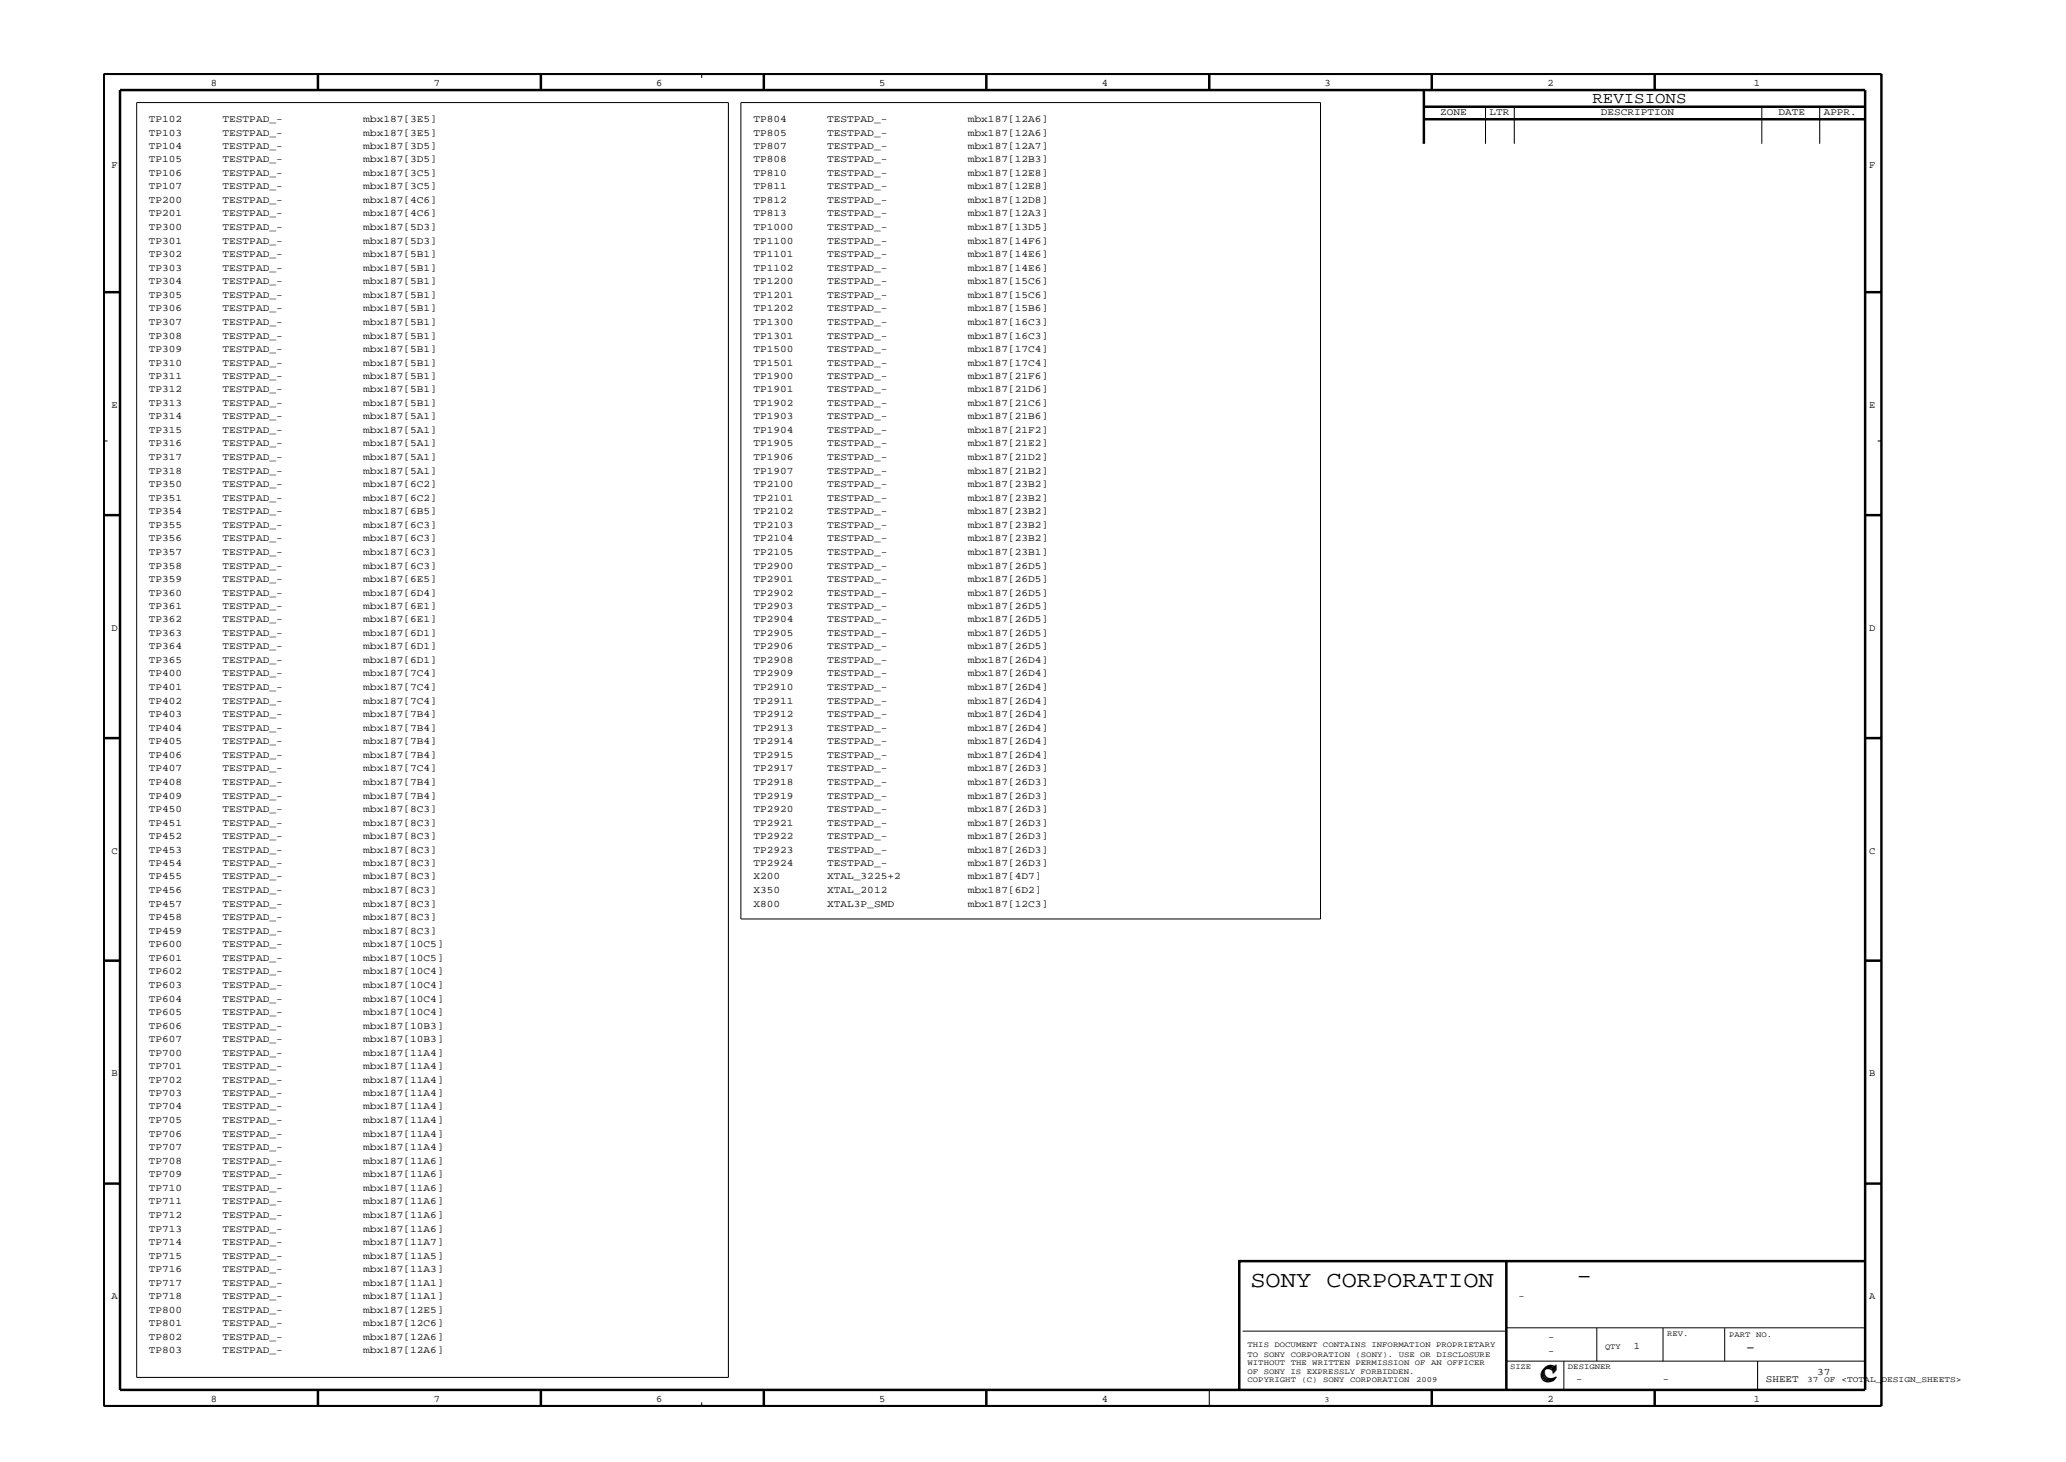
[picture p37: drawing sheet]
<svg xmlns="http://www.w3.org/2000/svg" width="420mm" height="297mm" viewBox="0 0 420 297" stroke-linecap="round" stroke-linejoin="round" font-family="sans-serif">
<defs><g id="words">
<g font-size="5">
<text x="320.3" y="260.6">-</text>
<text x="313" y="280.6">C</text>
<text x="313.4" y="280.3">C</text>
</g>
<text font-size="4.7" x="254.1" y="261.4">SONY CORPORATION</text>
<g font-size="3.2">
<text x="323.6" y="20.9">REVISIONS</text>
<text x="354.7" y="274.6">-</text>
</g>
<g font-size="2">
<text x="42.8" y="17.5">8</text>
<text x="88.1" y="17.5">7</text>
<text x="133.3" y="17.5">6</text>
<text x="178.6" y="17.5">5</text>
<text x="223.9" y="17.5">4</text>
<text x="269.2" y="17.5">3</text>
<text x="314.5" y="17.5">2</text>
<text x="356.4" y="17.5">1</text>
<text x="292.6" y="23.4">ZONE</text>
<text x="302.7" y="23.4">LTR</text>
<text x="325.3" y="23.4">DESCRIPTION</text>
<text x="361.4" y="23.4">DATE</text>
<text x="370.6" y="23.4">APPR.</text>
<text x="30.2" y="24.8">TP102</text>
<text x="30.2" y="27.5">TP103</text>
<text x="45.2" y="24.8">TESTPAD_-</text>
<text x="45.2" y="27.5">TESTPAD_-</text>
<text x="73.8" y="24.8">mbx187[3E5]</text>
<text x="73.8" y="27.5">mbx187[3E5]</text>
<text x="153.1" y="24.8">TP804</text>
<text x="153.1" y="27.5">TP805</text>
<text x="168.1" y="24.8">TESTPAD_-</text>
<text x="168.1" y="27.5">TESTPAD_-</text>
<text x="196.7" y="24.8">mbx187[12A6]</text>
<text x="196.7" y="27.5">mbx187[12A6]</text>
<text x="22.7" y="34.2">F</text>
<text x="30.2" y="30.3">TP104</text>
<text x="30.2" y="33">TP105</text>
<text x="30.2" y="35.8">TP106</text>
<text x="45.2" y="30.3">TESTPAD_-</text>
<text x="45.2" y="33">TESTPAD_-</text>
<text x="45.2" y="35.8">TESTPAD_-</text>
<text x="73.8" y="30.3">mbx187[3D5]</text>
<text x="73.8" y="33">mbx187[3D5]</text>
<text x="73.8" y="35.8">mbx187[3C5]</text>
<text x="153.1" y="30.3">TP807</text>
<text x="153.1" y="33">TP808</text>
<text x="153.1" y="35.8">TP810</text>
<text x="168.1" y="30.3">TESTPAD_-</text>
<text x="168.1" y="33">TESTPAD_-</text>
<text x="168.1" y="35.8">TESTPAD_-</text>
<text x="196.7" y="30.3">mbx187[12A7]</text>
<text x="196.7" y="33">mbx187[12B3]</text>
<text x="196.7" y="35.8">mbx187[12E8]</text>
<text x="379.8" y="34.2">F</text>
<text x="30.2" y="38.5">TP107</text>
<text x="30.2" y="41.3">TP200</text>
<text x="45.2" y="38.5">TESTPAD_-</text>
<text x="45.2" y="41.3">TESTPAD_-</text>
<text x="73.8" y="38.5">mbx187[3C5]</text>
<text x="73.8" y="41.3">mbx187[4C6]</text>
<text x="153.1" y="38.5">TP811</text>
<text x="153.1" y="41.3">TP812</text>
<text x="168.1" y="38.5">TESTPAD_-</text>
<text x="168.1" y="41.3">TESTPAD_-</text>
<text x="196.7" y="38.5">mbx187[12E8]</text>
<text x="196.7" y="41.3">mbx187[12D8]</text>
<text x="30.2" y="44">TP201</text>
<text x="30.2" y="46.8">TP300</text>
<text x="45.2" y="44">TESTPAD_-</text>
<text x="45.2" y="46.8">TESTPAD_-</text>
<text x="73.8" y="44">mbx187[4C6]</text>
<text x="73.8" y="46.8">mbx187[5D3]</text>
<text x="153.1" y="44">TP813</text>
<text x="153.1" y="46.8">TP1000</text>
<text x="168.1" y="44">TESTPAD_-</text>
<text x="168.1" y="46.8">TESTPAD_-</text>
<text x="196.7" y="44">mbx187[12A3]</text>
<text x="196.7" y="46.8">mbx187[13D5]</text>
<text x="30.2" y="49.5">TP301</text>
<text x="30.2" y="52.3">TP302</text>
<text x="45.2" y="49.5">TESTPAD_-</text>
<text x="45.2" y="52.3">TESTPAD_-</text>
<text x="73.8" y="49.5">mbx187[5D3]</text>
<text x="73.8" y="52.3">mbx187[5B1]</text>
<text x="153.1" y="49.5">TP1100</text>
<text x="153.1" y="52.3">TP1101</text>
<text x="168.1" y="49.5">TESTPAD_-</text>
<text x="168.1" y="52.3">TESTPAD_-</text>
<text x="196.7" y="49.5">mbx187[14F6]</text>
<text x="196.7" y="52.3">mbx187[14E6]</text>
<text x="30.2" y="55">TP303</text>
<text x="30.2" y="57.8">TP304</text>
<text x="45.2" y="55">TESTPAD_-</text>
<text x="45.2" y="57.8">TESTPAD_-</text>
<text x="73.8" y="55">mbx187[5B1]</text>
<text x="73.8" y="57.8">mbx187[5B1]</text>
<text x="153.1" y="55">TP1102</text>
<text x="153.1" y="57.8">TP1200</text>
<text x="168.1" y="55">TESTPAD_-</text>
<text x="168.1" y="57.8">TESTPAD_-</text>
<text x="196.7" y="55">mbx187[14E6]</text>
<text x="196.7" y="57.8">mbx187[15C6]</text>
<text x="30.2" y="60.5">TP305</text>
<text x="30.2" y="63.3">TP306</text>
<text x="30.2" y="66">TP307</text>
<text x="45.2" y="60.5">TESTPAD_-</text>
<text x="45.2" y="63.3">TESTPAD_-</text>
<text x="45.2" y="66">TESTPAD_-</text>
<text x="73.8" y="60.5">mbx187[5B1]</text>
<text x="73.8" y="63.3">mbx187[5B1]</text>
<text x="73.8" y="66">mbx187[5B1]</text>
<text x="153.1" y="60.5">TP1201</text>
<text x="153.1" y="63.3">TP1202</text>
<text x="153.1" y="66">TP1300</text>
<text x="168.1" y="60.5">TESTPAD_-</text>
<text x="168.1" y="63.3">TESTPAD_-</text>
<text x="168.1" y="66">TESTPAD_-</text>
<text x="196.7" y="60.5">mbx187[15C6]</text>
<text x="196.7" y="63.3">mbx187[15B6]</text>
<text x="196.7" y="66">mbx187[16C3]</text>
<text x="30.2" y="68.8">TP308</text>
<text x="30.2" y="71.5">TP309</text>
<text x="45.2" y="68.8">TESTPAD_-</text>
<text x="45.2" y="71.5">TESTPAD_-</text>
<text x="73.8" y="68.8">mbx187[5B1]</text>
<text x="73.8" y="71.5">mbx187[5B1]</text>
<text x="153.1" y="68.8">TP1301</text>
<text x="153.1" y="71.5">TP1500</text>
<text x="168.1" y="68.8">TESTPAD_-</text>
<text x="168.1" y="71.5">TESTPAD_-</text>
<text x="196.7" y="68.8">mbx187[16C3]</text>
<text x="196.7" y="71.5">mbx187[17C4]</text>
<text x="30.2" y="74.3">TP310</text>
<text x="30.2" y="77">TP311</text>
<text x="45.2" y="74.3">TESTPAD_-</text>
<text x="45.2" y="77">TESTPAD_-</text>
<text x="73.8" y="74.3">mbx187[5B1]</text>
<text x="73.8" y="77">mbx187[5B1]</text>
<text x="153.1" y="74.3">TP1501</text>
<text x="153.1" y="77">TP1900</text>
<text x="168.1" y="74.3">TESTPAD_-</text>
<text x="168.1" y="77">TESTPAD_-</text>
<text x="196.7" y="74.3">mbx187[17C4]</text>
<text x="196.7" y="77">mbx187[21F6]</text>
<text x="22.7" y="82.9">E</text>
<text x="30.2" y="79.7">TP312</text>
<text x="30.2" y="82.5">TP313</text>
<text x="45.2" y="79.7">TESTPAD_-</text>
<text x="45.2" y="82.5">TESTPAD_-</text>
<text x="73.8" y="79.7">mbx187[5B1]</text>
<text x="73.8" y="82.5">mbx187[5B1]</text>
<text x="153.1" y="79.7">TP1901</text>
<text x="153.1" y="82.5">TP1902</text>
<text x="168.1" y="79.7">TESTPAD_-</text>
<text x="168.1" y="82.5">TESTPAD_-</text>
<text x="196.7" y="79.7">mbx187[21D6]</text>
<text x="196.7" y="82.5">mbx187[21C6]</text>
<text x="379.8" y="82.9">E</text>
<text x="30.2" y="85.2">TP314</text>
<text x="30.2" y="88">TP315</text>
<text x="45.2" y="85.2">TESTPAD_-</text>
<text x="45.2" y="88">TESTPAD_-</text>
<text x="73.8" y="85.2">mbx187[5A1]</text>
<text x="73.8" y="88">mbx187[5A1]</text>
<text x="153.1" y="85.2">TP1903</text>
<text x="153.1" y="88">TP1904</text>
<text x="168.1" y="85.2">TESTPAD_-</text>
<text x="168.1" y="88">TESTPAD_-</text>
<text x="196.7" y="85.2">mbx187[21B6]</text>
<text x="196.7" y="88">mbx187[21F2]</text>
<text x="30.2" y="90.7">TP316</text>
<text x="30.2" y="93.5">TP317</text>
<text x="45.2" y="90.7">TESTPAD_-</text>
<text x="45.2" y="93.5">TESTPAD_-</text>
<text x="73.8" y="90.7">mbx187[5A1]</text>
<text x="73.8" y="93.5">mbx187[5A1]</text>
<text x="153.1" y="90.7">TP1905</text>
<text x="153.1" y="93.5">TP1906</text>
<text x="168.1" y="90.7">TESTPAD_-</text>
<text x="168.1" y="93.5">TESTPAD_-</text>
<text x="196.7" y="90.7">mbx187[21E2]</text>
<text x="196.7" y="93.5">mbx187[21D2]</text>
<text x="30.2" y="96.2">TP318</text>
<text x="30.2" y="99">TP350</text>
<text x="30.2" y="101.7">TP351</text>
<text x="45.2" y="96.2">TESTPAD_-</text>
<text x="45.2" y="99">TESTPAD_-</text>
<text x="45.2" y="101.7">TESTPAD_-</text>
<text x="73.8" y="96.2">mbx187[5A1]</text>
<text x="73.8" y="99">mbx187[6C2]</text>
<text x="73.8" y="101.7">mbx187[6C2]</text>
<text x="153.1" y="96.2">TP1907</text>
<text x="153.1" y="99">TP2100</text>
<text x="153.1" y="101.7">TP2101</text>
<text x="168.1" y="96.2">TESTPAD_-</text>
<text x="168.1" y="99">TESTPAD_-</text>
<text x="168.1" y="101.7">TESTPAD_-</text>
<text x="196.7" y="96.2">mbx187[21B2]</text>
<text x="196.7" y="99">mbx187[23B2]</text>
<text x="196.7" y="101.7">mbx187[23B2]</text>
<text x="30.2" y="104.5">TP354</text>
<text x="30.2" y="107.2">TP355</text>
<text x="45.2" y="104.5">TESTPAD_-</text>
<text x="45.2" y="107.2">TESTPAD_-</text>
<text x="73.8" y="104.5">mbx187[6B5]</text>
<text x="73.8" y="107.2">mbx187[6C3]</text>
<text x="153.1" y="104.5">TP2102</text>
<text x="153.1" y="107.2">TP2103</text>
<text x="168.1" y="104.5">TESTPAD_-</text>
<text x="168.1" y="107.2">TESTPAD_-</text>
<text x="196.7" y="104.5">mbx187[23B2]</text>
<text x="196.7" y="107.2">mbx187[23B2]</text>
<text x="30.2" y="110">TP356</text>
<text x="30.2" y="112.7">TP357</text>
<text x="45.2" y="110">TESTPAD_-</text>
<text x="45.2" y="112.7">TESTPAD_-</text>
<text x="73.8" y="110">mbx187[6C3]</text>
<text x="73.8" y="112.7">mbx187[6C3]</text>
<text x="153.1" y="110">TP2104</text>
<text x="153.1" y="112.7">TP2105</text>
<text x="168.1" y="110">TESTPAD_-</text>
<text x="168.1" y="112.7">TESTPAD_-</text>
<text x="196.7" y="110">mbx187[23B2]</text>
<text x="196.7" y="112.7">mbx187[23B1]</text>
<text x="30.2" y="115.5">TP358</text>
<text x="30.2" y="118.2">TP359</text>
<text x="45.2" y="115.5">TESTPAD_-</text>
<text x="45.2" y="118.2">TESTPAD_-</text>
<text x="73.8" y="115.5">mbx187[6C3]</text>
<text x="73.8" y="118.2">mbx187[6E5]</text>
<text x="153.1" y="115.5">TP2900</text>
<text x="153.1" y="118.2">TP2901</text>
<text x="168.1" y="115.5">TESTPAD_-</text>
<text x="168.1" y="118.2">TESTPAD_-</text>
<text x="196.7" y="115.5">mbx187[26D5]</text>
<text x="196.7" y="118.2">mbx187[26D5]</text>
<text x="30.2" y="121">TP360</text>
<text x="30.2" y="123.7">TP361</text>
<text x="45.2" y="121">TESTPAD_-</text>
<text x="45.2" y="123.7">TESTPAD_-</text>
<text x="73.8" y="121">mbx187[6D4]</text>
<text x="73.8" y="123.7">mbx187[6E1]</text>
<text x="153.1" y="121">TP2902</text>
<text x="153.1" y="123.7">TP2903</text>
<text x="168.1" y="121">TESTPAD_-</text>
<text x="168.1" y="123.7">TESTPAD_-</text>
<text x="196.7" y="121">mbx187[26D5]</text>
<text x="196.7" y="123.7">mbx187[26D5]</text>
<text x="22.7" y="128.1">D</text>
<text x="30.2" y="126.4">TP362</text>
<text x="30.2" y="129.2">TP363</text>
<text x="30.2" y="131.9">TP364</text>
<text x="45.2" y="126.4">TESTPAD_-</text>
<text x="45.2" y="129.2">TESTPAD_-</text>
<text x="45.2" y="131.9">TESTPAD_-</text>
<text x="73.8" y="126.4">mbx187[6E1]</text>
<text x="73.8" y="129.2">mbx187[6D1]</text>
<text x="73.8" y="131.9">mbx187[6D1]</text>
<text x="153.1" y="126.4">TP2904</text>
<text x="153.1" y="129.2">TP2905</text>
<text x="153.1" y="131.9">TP2906</text>
<text x="168.1" y="126.4">TESTPAD_-</text>
<text x="168.1" y="129.2">TESTPAD_-</text>
<text x="168.1" y="131.9">TESTPAD_-</text>
<text x="196.7" y="126.4">mbx187[26D5]</text>
<text x="196.7" y="129.2">mbx187[26D5]</text>
<text x="196.7" y="131.9">mbx187[26D5]</text>
<text x="379.8" y="128.1">D</text>
<text x="30.2" y="134.7">TP365</text>
<text x="30.2" y="137.4">TP400</text>
<text x="45.2" y="134.7">TESTPAD_-</text>
<text x="45.2" y="137.4">TESTPAD_-</text>
<text x="73.8" y="134.7">mbx187[6D1]</text>
<text x="73.8" y="137.4">mbx187[7C4]</text>
<text x="153.1" y="134.7">TP2908</text>
<text x="153.1" y="137.4">TP2909</text>
<text x="168.1" y="134.7">TESTPAD_-</text>
<text x="168.1" y="137.4">TESTPAD_-</text>
<text x="196.7" y="134.7">mbx187[26D4]</text>
<text x="196.7" y="137.4">mbx187[26D4]</text>
<text x="30.2" y="140.2">TP401</text>
<text x="30.2" y="142.9">TP402</text>
<text x="45.2" y="140.2">TESTPAD_-</text>
<text x="45.2" y="142.9">TESTPAD_-</text>
<text x="73.8" y="140.2">mbx187[7C4]</text>
<text x="73.8" y="142.9">mbx187[7C4]</text>
<text x="153.1" y="140.2">TP2910</text>
<text x="153.1" y="142.9">TP2911</text>
<text x="168.1" y="140.2">TESTPAD_-</text>
<text x="168.1" y="142.9">TESTPAD_-</text>
<text x="196.7" y="140.2">mbx187[26D4]</text>
<text x="196.7" y="142.9">mbx187[26D4]</text>
<text x="30.2" y="145.7">TP403</text>
<text x="30.2" y="148.4">TP404</text>
<text x="45.2" y="145.7">TESTPAD_-</text>
<text x="45.2" y="148.4">TESTPAD_-</text>
<text x="73.8" y="145.7">mbx187[7B4]</text>
<text x="73.8" y="148.4">mbx187[7B4]</text>
<text x="153.1" y="145.7">TP2912</text>
<text x="153.1" y="148.4">TP2913</text>
<text x="168.1" y="145.7">TESTPAD_-</text>
<text x="168.1" y="148.4">TESTPAD_-</text>
<text x="196.7" y="145.7">mbx187[26D4]</text>
<text x="196.7" y="148.4">mbx187[26D4]</text>
<text x="30.2" y="151.2">TP405</text>
<text x="30.2" y="154">TP406</text>
<text x="45.2" y="151.2">TESTPAD_-</text>
<text x="45.2" y="154">TESTPAD_-</text>
<text x="73.8" y="151.2">mbx187[7B4]</text>
<text x="73.8" y="154">mbx187[7B4]</text>
<text x="153.1" y="151.2">TP2914</text>
<text x="153.1" y="154">TP2915</text>
<text x="168.1" y="151.2">TESTPAD_-</text>
<text x="168.1" y="154">TESTPAD_-</text>
<text x="196.7" y="151.2">mbx187[26D4]</text>
<text x="196.7" y="154">mbx187[26D4]</text>
<text x="30.2" y="156.7">TP407</text>
<text x="30.2" y="159.5">TP408</text>
<text x="45.2" y="156.7">TESTPAD_-</text>
<text x="45.2" y="159.5">TESTPAD_-</text>
<text x="73.8" y="156.7">mbx187[7C4]</text>
<text x="73.8" y="159.5">mbx187[7B4]</text>
<text x="153.1" y="156.7">TP2917</text>
<text x="153.1" y="159.5">TP2918</text>
<text x="168.1" y="156.7">TESTPAD_-</text>
<text x="168.1" y="159.5">TESTPAD_-</text>
<text x="196.7" y="156.7">mbx187[26D3]</text>
<text x="196.7" y="159.5">mbx187[26D3]</text>
<text x="30.2" y="162.2">TP409</text>
<text x="30.2" y="165">TP450</text>
<text x="30.2" y="167.8">TP451</text>
<text x="45.2" y="162.2">TESTPAD_-</text>
<text x="45.2" y="165">TESTPAD_-</text>
<text x="45.2" y="167.8">TESTPAD_-</text>
<text x="73.8" y="162.2">mbx187[7B4]</text>
<text x="73.8" y="165">mbx187[8C3]</text>
<text x="73.8" y="167.8">mbx187[8C3]</text>
<text x="153.1" y="162.2">TP2919</text>
<text x="153.1" y="165">TP2920</text>
<text x="153.1" y="167.8">TP2921</text>
<text x="168.1" y="162.2">TESTPAD_-</text>
<text x="168.1" y="165">TESTPAD_-</text>
<text x="168.1" y="167.8">TESTPAD_-</text>
<text x="196.7" y="162.2">mbx187[26D3]</text>
<text x="196.7" y="165">mbx187[26D3]</text>
<text x="196.7" y="167.8">mbx187[26D3]</text>
<text x="22.7" y="173.4">C</text>
<text x="30.2" y="170.5">TP452</text>
<text x="30.2" y="173.3">TP453</text>
<text x="45.2" y="170.5">TESTPAD_-</text>
<text x="45.2" y="173.3">TESTPAD_-</text>
<text x="73.8" y="170.5">mbx187[8C3]</text>
<text x="73.8" y="173.3">mbx187[8C3]</text>
<text x="153.1" y="170.5">TP2922</text>
<text x="153.1" y="173.3">TP2923</text>
<text x="168.1" y="170.5">TESTPAD_-</text>
<text x="168.1" y="173.3">TESTPAD_-</text>
<text x="196.7" y="170.5">mbx187[26D3]</text>
<text x="196.7" y="173.3">mbx187[26D3]</text>
<text x="379.8" y="173.4">C</text>
<text x="30.2" y="176">TP454</text>
<text x="30.2" y="178.7">TP455</text>
<text x="45.2" y="176">TESTPAD_-</text>
<text x="45.2" y="178.7">TESTPAD_-</text>
<text x="73.8" y="176">mbx187[8C3]</text>
<text x="73.8" y="178.7">mbx187[8C3]</text>
<text x="153.1" y="176">TP2924</text>
<text x="153.1" y="178.7">X200</text>
<text x="168.1" y="176">TESTPAD_-</text>
<text x="168.1" y="178.7">XTAL_3225+2</text>
<text x="196.7" y="176">mbx187[26D3]</text>
<text x="196.7" y="178.7">mbx187[4D7]</text>
<text x="30.2" y="181.5">TP456</text>
<text x="30.2" y="184.2">TP457</text>
<text x="45.2" y="181.5">TESTPAD_-</text>
<text x="45.2" y="184.2">TESTPAD_-</text>
<text x="73.8" y="181.5">mbx187[8C3]</text>
<text x="73.8" y="184.2">mbx187[8C3]</text>
<text x="153.1" y="181.5">X350</text>
<text x="153.1" y="184.2">X800</text>
<text x="168.1" y="181.5">XTAL_2012</text>
<text x="168.1" y="184.2">XTAL3P_SMD</text>
<text x="196.7" y="181.5">mbx187[6D2]</text>
<text x="196.7" y="184.2">mbx187[12C3]</text>
<text x="30.2" y="187">TP458</text>
<text x="30.2" y="189.7">TP459</text>
<text x="45.2" y="187">TESTPAD_-</text>
<text x="45.2" y="189.7">TESTPAD_-</text>
<text x="73.8" y="187">mbx187[8C3]</text>
<text x="73.8" y="189.7">mbx187[8C3]</text>
<text x="30.2" y="192.5">TP600</text>
<text x="30.2" y="195.2">TP601</text>
<text x="30.2" y="198">TP602</text>
<text x="45.2" y="192.5">TESTPAD_-</text>
<text x="45.2" y="195.2">TESTPAD_-</text>
<text x="45.2" y="198">TESTPAD_-</text>
<text x="73.8" y="192.5">mbx187[10C5]</text>
<text x="73.8" y="195.2">mbx187[10C5]</text>
<text x="73.8" y="198">mbx187[10C4]</text>
<text x="30.2" y="200.7">TP603</text>
<text x="30.2" y="203.5">TP604</text>
<text x="45.2" y="200.7">TESTPAD_-</text>
<text x="45.2" y="203.5">TESTPAD_-</text>
<text x="73.8" y="200.7">mbx187[10C4]</text>
<text x="73.8" y="203.5">mbx187[10C4]</text>
<text x="30.2" y="206.2">TP605</text>
<text x="30.2" y="209">TP606</text>
<text x="45.2" y="206.2">TESTPAD_-</text>
<text x="45.2" y="209">TESTPAD_-</text>
<text x="73.8" y="206.2">mbx187[10C4]</text>
<text x="73.8" y="209">mbx187[10B3]</text>
<text x="30.2" y="211.7">TP607</text>
<text x="30.2" y="214.5">TP700</text>
<text x="45.2" y="211.7">TESTPAD_-</text>
<text x="45.2" y="214.5">TESTPAD_-</text>
<text x="73.8" y="211.7">mbx187[10B3]</text>
<text x="73.8" y="214.5">mbx187[11A4]</text>
<text x="22.7" y="218.6">B</text>
<text x="30.2" y="217.2">TP701</text>
<text x="30.2" y="220">TP702</text>
<text x="45.2" y="217.2">TESTPAD_-</text>
<text x="45.2" y="220">TESTPAD_-</text>
<text x="73.8" y="217.2">mbx187[11A4]</text>
<text x="73.8" y="220">mbx187[11A4]</text>
<text x="379.8" y="218.6">B</text>
<text x="30.2" y="222.7">TP703</text>
<text x="30.2" y="225.4">TP704</text>
<text x="45.2" y="222.7">TESTPAD_-</text>
<text x="45.2" y="225.4">TESTPAD_-</text>
<text x="73.8" y="222.7">mbx187[11A4]</text>
<text x="73.8" y="225.4">mbx187[11A4]</text>
<text x="30.2" y="228.2">TP705</text>
<text x="30.2" y="230.9">TP706</text>
<text x="30.2" y="233.7">TP707</text>
<text x="45.2" y="228.2">TESTPAD_-</text>
<text x="45.2" y="230.9">TESTPAD_-</text>
<text x="45.2" y="233.7">TESTPAD_-</text>
<text x="73.8" y="228.2">mbx187[11A4]</text>
<text x="73.8" y="230.9">mbx187[11A4]</text>
<text x="73.8" y="233.7">mbx187[11A4]</text>
<text x="30.2" y="236.4">TP708</text>
<text x="30.2" y="239.2">TP709</text>
<text x="45.2" y="236.4">TESTPAD_-</text>
<text x="45.2" y="239.2">TESTPAD_-</text>
<text x="73.8" y="236.4">mbx187[11A6]</text>
<text x="73.8" y="239.2">mbx187[11A6]</text>
<text x="30.2" y="241.9">TP710</text>
<text x="30.2" y="244.7">TP711</text>
<text x="45.2" y="241.9">TESTPAD_-</text>
<text x="45.2" y="244.7">TESTPAD_-</text>
<text x="73.8" y="241.9">mbx187[11A6]</text>
<text x="73.8" y="244.7">mbx187[11A6]</text>
<text x="30.2" y="247.4">TP712</text>
<text x="30.2" y="250.2">TP713</text>
<text x="45.2" y="247.4">TESTPAD_-</text>
<text x="45.2" y="250.2">TESTPAD_-</text>
<text x="73.8" y="247.4">mbx187[11A6]</text>
<text x="73.8" y="250.2">mbx187[11A6]</text>
<text x="30.2" y="252.9">TP714</text>
<text x="30.2" y="255.7">TP715</text>
<text x="45.2" y="252.9">TESTPAD_-</text>
<text x="45.2" y="255.7">TESTPAD_-</text>
<text x="73.8" y="252.9">mbx187[11A7]</text>
<text x="73.8" y="255.7">mbx187[11A5]</text>
<text x="22.7" y="263.9">A</text>
<text x="30.2" y="258.4">TP716</text>
<text x="30.2" y="261.2">TP717</text>
<text x="30.2" y="263.9">TP718</text>
<text x="45.2" y="258.4">TESTPAD_-</text>
<text x="45.2" y="261.2">TESTPAD_-</text>
<text x="45.2" y="263.9">TESTPAD_-</text>
<text x="73.8" y="258.4">mbx187[11A3]</text>
<text x="73.8" y="261.2">mbx187[11A1]</text>
<text x="73.8" y="263.9">mbx187[11A1]</text>
<text x="308.5" y="263.9">-</text>
<text x="379.8" y="263.9">A</text>
<text x="30.2" y="266.7">TP800</text>
<text x="30.2" y="269.4">TP801</text>
<text x="45.2" y="266.7">TESTPAD_-</text>
<text x="45.2" y="269.4">TESTPAD_-</text>
<text x="73.8" y="266.7">mbx187[12E5]</text>
<text x="73.8" y="269.4">mbx187[12C6]</text>
<text x="30.2" y="272.2">TP802</text>
<text x="30.2" y="274.9">TP803</text>
<text x="45.2" y="272.2">TESTPAD_-</text>
<text x="45.2" y="274.9">TESTPAD_-</text>
<text x="73.8" y="272.2">mbx187[12A6]</text>
<text x="73.8" y="274.9">mbx187[12A6]</text>
<text x="314.6" y="275.1">-</text>
<text x="314.6" y="272.3">-</text>
<text x="332" y="274">1</text>
<text x="320.3" y="280.7">-</text>
<text x="337.9" y="280.7">-</text>
<text x="358.8" y="280.7">SHEET</text>
<text x="369.2" y="279.3">37</text>
<text x="42.8" y="284.9">8</text>
<text x="88.1" y="284.9">7</text>
<text x="133.3" y="284.9">6</text>
<text x="178.6" y="284.9">5</text>
<text x="223.9" y="284.9">4</text>
<text x="314.5" y="284.9">2</text>
<text x="356.4" y="284.9">1</text>
</g>
<text font-size="1.7" x="367.2" y="280.7">37 OF &lt;TOTAL_DESIGN_SHEETS&gt;</text>
<g font-size="1.6">
<text x="253.5" y="273.8">THIS DOCUMENT CONTAINS INFORMATION PROPRIETARY</text>
<text x="253.5" y="275.6">TO SONY CORPORATION (SONY). USE OR DISCLOSURE</text>
<text x="326.1" y="274">QTY</text>
<text x="338.8" y="271.5">REV.</text>
<text x="351.4" y="271.6">PART NO.</text>
<text x="253.5" y="277.3">WITHOUT THE WRITTEN PERMISSION OF AN OFFICER</text>
<text x="253.5" y="279.1">OF SONY IS EXPRESSLY FORBIDDEN.</text>
<text x="253.5" y="280.8">COPYRIGHT (C) SONY CORPORATION</text>
<text x="287.8" y="280.9">2009</text>
<text x="306.8" y="278.2">SIZE</text>
<text x="318.6" y="278.2">DESIGNER</text>
<text x="269.2" y="284.9">3</text>
</g>
</g></defs>
<g fill="none" stroke="#000" stroke-width=".51">
<path d="M21.1 15h361.2v270.7h-361.2zM24.4 18.3h354.6v264.1h-354.6zM64.6 15v3.3M109.9 15v3.3M155.2 15v3.3M200.4 15v3.3M245.7 15v3.3M289.3 18.3v10.9M290.9 15v3.3M336.2 15v3.3M289.3 21.7h89.7M289.3 24.2h89.7"/>
<path d="M21.1 59.4h3.3M379 59.4h3.3M21.1 104.7h3.3M379 104.7h3.3M21.1 150h3.3M379 150h3.3M21.1 195.2h3.3M379 195.2h3.3M21.1 240.5h3.3M306.1 256.1v26.3M379 256.2h-127.2v26.1M379 240.5h3.3"/>
<path d="M64.6 282.4v3.3M109.9 282.4v3.3M155.2 282.4v3.3M200.4 282.4v3.3M290.9 282.4v3.3M336.2 282.4v3.3"/>
</g>
<g fill="none" stroke="#000" stroke-width=".2">
<path d="M142.6 15v.8M27.8 20.8h120.2v259.1h-120.2zM150.5 20.8h117.8v165.9h-117.8zM301.9 21.7v7.5M307.7 21.7v7.5M358 21.7v7.5M369.8 21.7v7.5M21.1 89.6h.7M381.5 89.6h.8M252.5 270.5h53.5M306.1 276.5h72.9M306.1 269.8h72.9"/>
<path d="M317.8 276.5v5.9M324.5 269.8v6.7M337.9 269.8v6.7M350.5 269.8v6.7M357.1 276.5v5.9M142.6 284.9v.8M245.7 282.4v3.3"/>
</g>
<use href="#words"/>
</svg>
